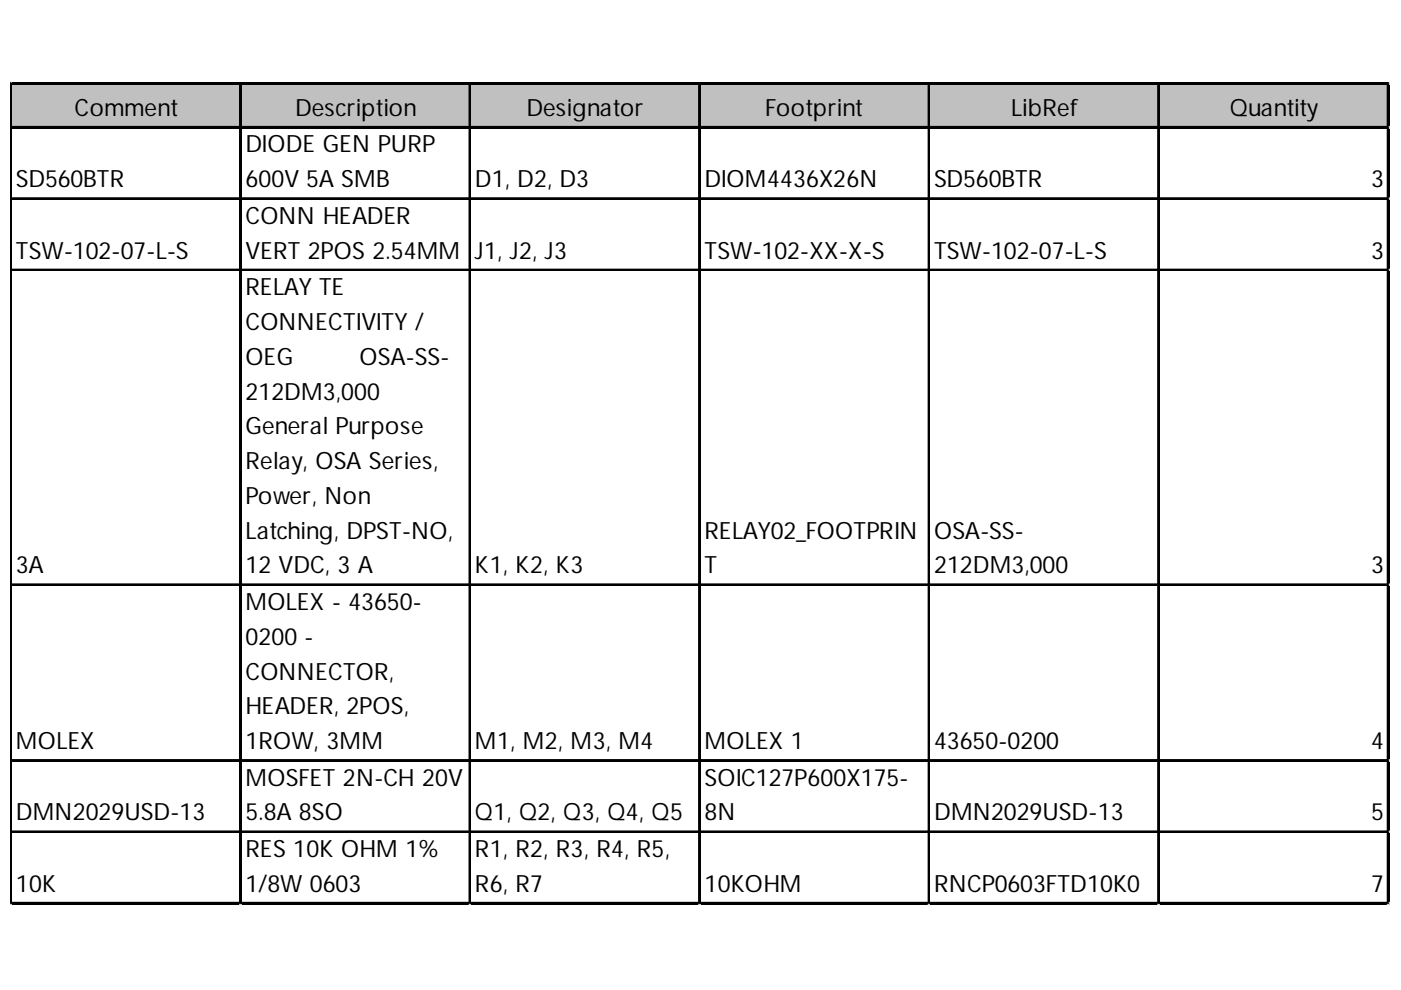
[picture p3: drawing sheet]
<svg xmlns="http://www.w3.org/2000/svg" width="297mm" height="210mm" viewBox="0 0 297 210" stroke-linecap="round" stroke-linejoin="round" font-family="sans-serif">
<defs><g id="words">
<g font-size="5">
<text x="15.8" y="24.6">Comment</text>
<text x="62.5" y="24.6">Description</text>
<text x="111.6" y="24.6">Designator</text>
<text x="162.2" y="24.6">Footprint</text>
<text x="214.4" y="24.6">LibRef</text>
<text x="260.7" y="24.6">Quantity</text>
<text x="52" y="32.3">DIODE GEN PURP</text>
<text x="3.4" y="39.7">SD560BTR</text>
<text x="52" y="39.7">600V 5A SMB</text>
<text x="100.7" y="39.7">D1, D2, D3</text>
<text x="149.4" y="39.7">DIOM4436X26N</text>
<text x="198" y="39.7">SD560BTR</text>
<text x="290.7" y="39.7">3</text>
<text x="52" y="47.5">CONN HEADER</text>
<text x="3.4" y="54.8">TSW-102-07-L-S</text>
<text x="52" y="54.8">VERT 2POS 2.54MM</text>
<text x="100.7" y="54.8">J1, J2, J3</text>
<text x="149.4" y="54.8">TSW-102-XX-X-S</text>
<text x="198" y="54.8">TSW-102-07-L-S</text>
<text x="290.7" y="54.8">3</text>
<text x="52" y="62.6">RELAY TE</text>
<text x="52" y="70">CONNECTIVITY /</text>
<text x="52" y="77.3">OEG</text>
<text x="76.2" y="77.3">OSA-SS-</text>
<text x="52" y="84.7">212DM3,000</text>
<text x="52" y="92.1">General Purpose</text>
<text x="52" y="99.5">Relay, OSA Series,</text>
<text x="52" y="106.8">Power, Non</text>
<text x="52" y="114.2">Latching, DPST-NO,</text>
<text x="149.4" y="114.2">RELAY02_FOOTPRIN</text>
<text x="198" y="114.2">OSA-SS-</text>
<text x="3.4" y="121.6">3A</text>
<text x="52" y="121.6">12 VDC, 3 A</text>
<text x="100.7" y="121.6">K1, K2, K3</text>
<text x="149.4" y="121.6">T</text>
<text x="198" y="121.6">212DM3,000</text>
<text x="290.7" y="121.6">3</text>
<text x="52" y="129.3">MOLEX - 43650-</text>
<text x="52" y="136.7">0200 -</text>
<text x="52" y="144.1">CONNECTOR,</text>
<text x="52" y="151.4">HEADER, 2POS,</text>
<text x="3.4" y="158.8">MOLEX</text>
<text x="52" y="158.8">1ROW, 3MM</text>
<text x="100.7" y="158.8">M1, M2, M3, M4</text>
<text x="149.4" y="158.8">MOLEX 1</text>
<text x="198" y="158.8">43650-0200</text>
<text x="290.7" y="158.8">4</text>
<text x="52" y="166.6">MOSFET 2N-CH 20V</text>
<text x="149.4" y="166.6">SOIC127P600X175-</text>
<text x="3.4" y="173.9">DMN2029USD-13</text>
<text x="52" y="173.9">5.8A 8SO</text>
<text x="100.7" y="173.9">Q1, Q2, Q3, Q4, Q5</text>
<text x="149.4" y="173.9">8N</text>
<text x="198" y="173.9">DMN2029USD-13</text>
<text x="290.7" y="173.9">5</text>
<text x="52" y="181.7">RES 10K OHM 1%</text>
<text x="100.7" y="181.7">R1, R2, R3, R4, R5,</text>
<text x="3.4" y="189.1">10K</text>
<text x="52" y="189.1">1/8W 0603</text>
<text x="100.7" y="189.1">R6, R7</text>
<text x="149.4" y="189.1">10KOHM</text>
<text x="198" y="189.1">RNCP0603FTD10K0</text>
<text x="290.7" y="189.1">7</text>
</g>
</g></defs>
<path d="M2.5 17.9h292.1v9.4h-292.1z" fill="#c0c0c0"/>
<g fill="none" stroke="#000" stroke-width=".39">
<path d="M2.2 17.6v174.2M2.4 17.6v174.2M2.6 17.6h292M2.6 17.8h292M50.9 18v173.8M51.1 18v173.8M99.5 18v173.8M99.7 18v173.8M148.2 18v173.8M148.4 18v173.8M196.9 18v173.8M197.1 18v173.8"/>
<path d="M245.5 18v173.8M245.7 18v173.8M294.2 18v173.8M294.4 18v173.8M2.6 26.9h292M2.6 27.1h292M2.6 42h292M2.6 42.2h292M2.6 57.2h292M2.6 57.3h292M2.6 123.9h292M2.6 124.1h292"/>
<path d="M2.6 161.1h292M2.6 161.3h292M2.6 176.3h292M2.6 176.5h292M2.6 191.4h292M2.6 191.6h292"/>
</g>
<path d="M2.2 191.8h.1" fill="none" stroke="#d4d4d4" stroke-width=".39"/>
<path d="M2.2 191.8h.4z" fill="#d4d4d4"/>
<path d="M50.9 191.8h.1" fill="none" stroke="#d4d4d4" stroke-width=".39"/>
<path d="M50.9 191.8h.4z" fill="#d4d4d4"/>
<path d="M99.5 191.8h.1" fill="none" stroke="#d4d4d4" stroke-width=".39"/>
<path d="M99.5 191.8h.4z" fill="#d4d4d4"/>
<path d="M148.2 191.8h.1" fill="none" stroke="#d4d4d4" stroke-width=".39"/>
<path d="M148.2 191.8h.4z" fill="#d4d4d4"/>
<path d="M196.9 191.8h.1" fill="none" stroke="#d4d4d4" stroke-width=".39"/>
<path d="M196.9 191.8h.4z" fill="#d4d4d4"/>
<path d="M245.5 191.8h.1" fill="none" stroke="#d4d4d4" stroke-width=".39"/>
<path d="M245.5 191.8h.4z" fill="#d4d4d4"/>
<path d="M294.2 191.8h.1" fill="none" stroke="#d4d4d4" stroke-width=".39"/>
<path d="M294.2 191.8h.4z" fill="#d4d4d4"/>
<path d="M294.6 17.6h.1" fill="none" stroke="#d4d4d4" stroke-width=".39"/>
<path d="M294.6 17.6v.4z" fill="#d4d4d4"/>
<path d="M294.6 26.9h.1" fill="none" stroke="#d4d4d4" stroke-width=".39"/>
<path d="M294.6 26.9v.4z" fill="#d4d4d4"/>
<path d="M294.6 42h.1" fill="none" stroke="#d4d4d4" stroke-width=".39"/>
<path d="M294.6 42v.4z" fill="#d4d4d4"/>
<path d="M294.6 57.2h.1" fill="none" stroke="#d4d4d4" stroke-width=".39"/>
<path d="M294.6 57.2v.3z" fill="#d4d4d4"/>
<path d="M294.6 123.9h.1" fill="none" stroke="#d4d4d4" stroke-width=".39"/>
<path d="M294.6 123.9v.4z" fill="#d4d4d4"/>
<path d="M294.6 161.1h.1" fill="none" stroke="#d4d4d4" stroke-width=".39"/>
<path d="M294.6 161.1v.4z" fill="#d4d4d4"/>
<path d="M294.6 176.3h.1" fill="none" stroke="#d4d4d4" stroke-width=".39"/>
<path d="M294.6 176.3v.4z" fill="#d4d4d4"/>
<path d="M294.6 191.4h.1" fill="none" stroke="#d4d4d4" stroke-width=".39"/>
<path d="M294.6 191.4v.4z" fill="#d4d4d4"/>
<use href="#words"/>
</svg>
